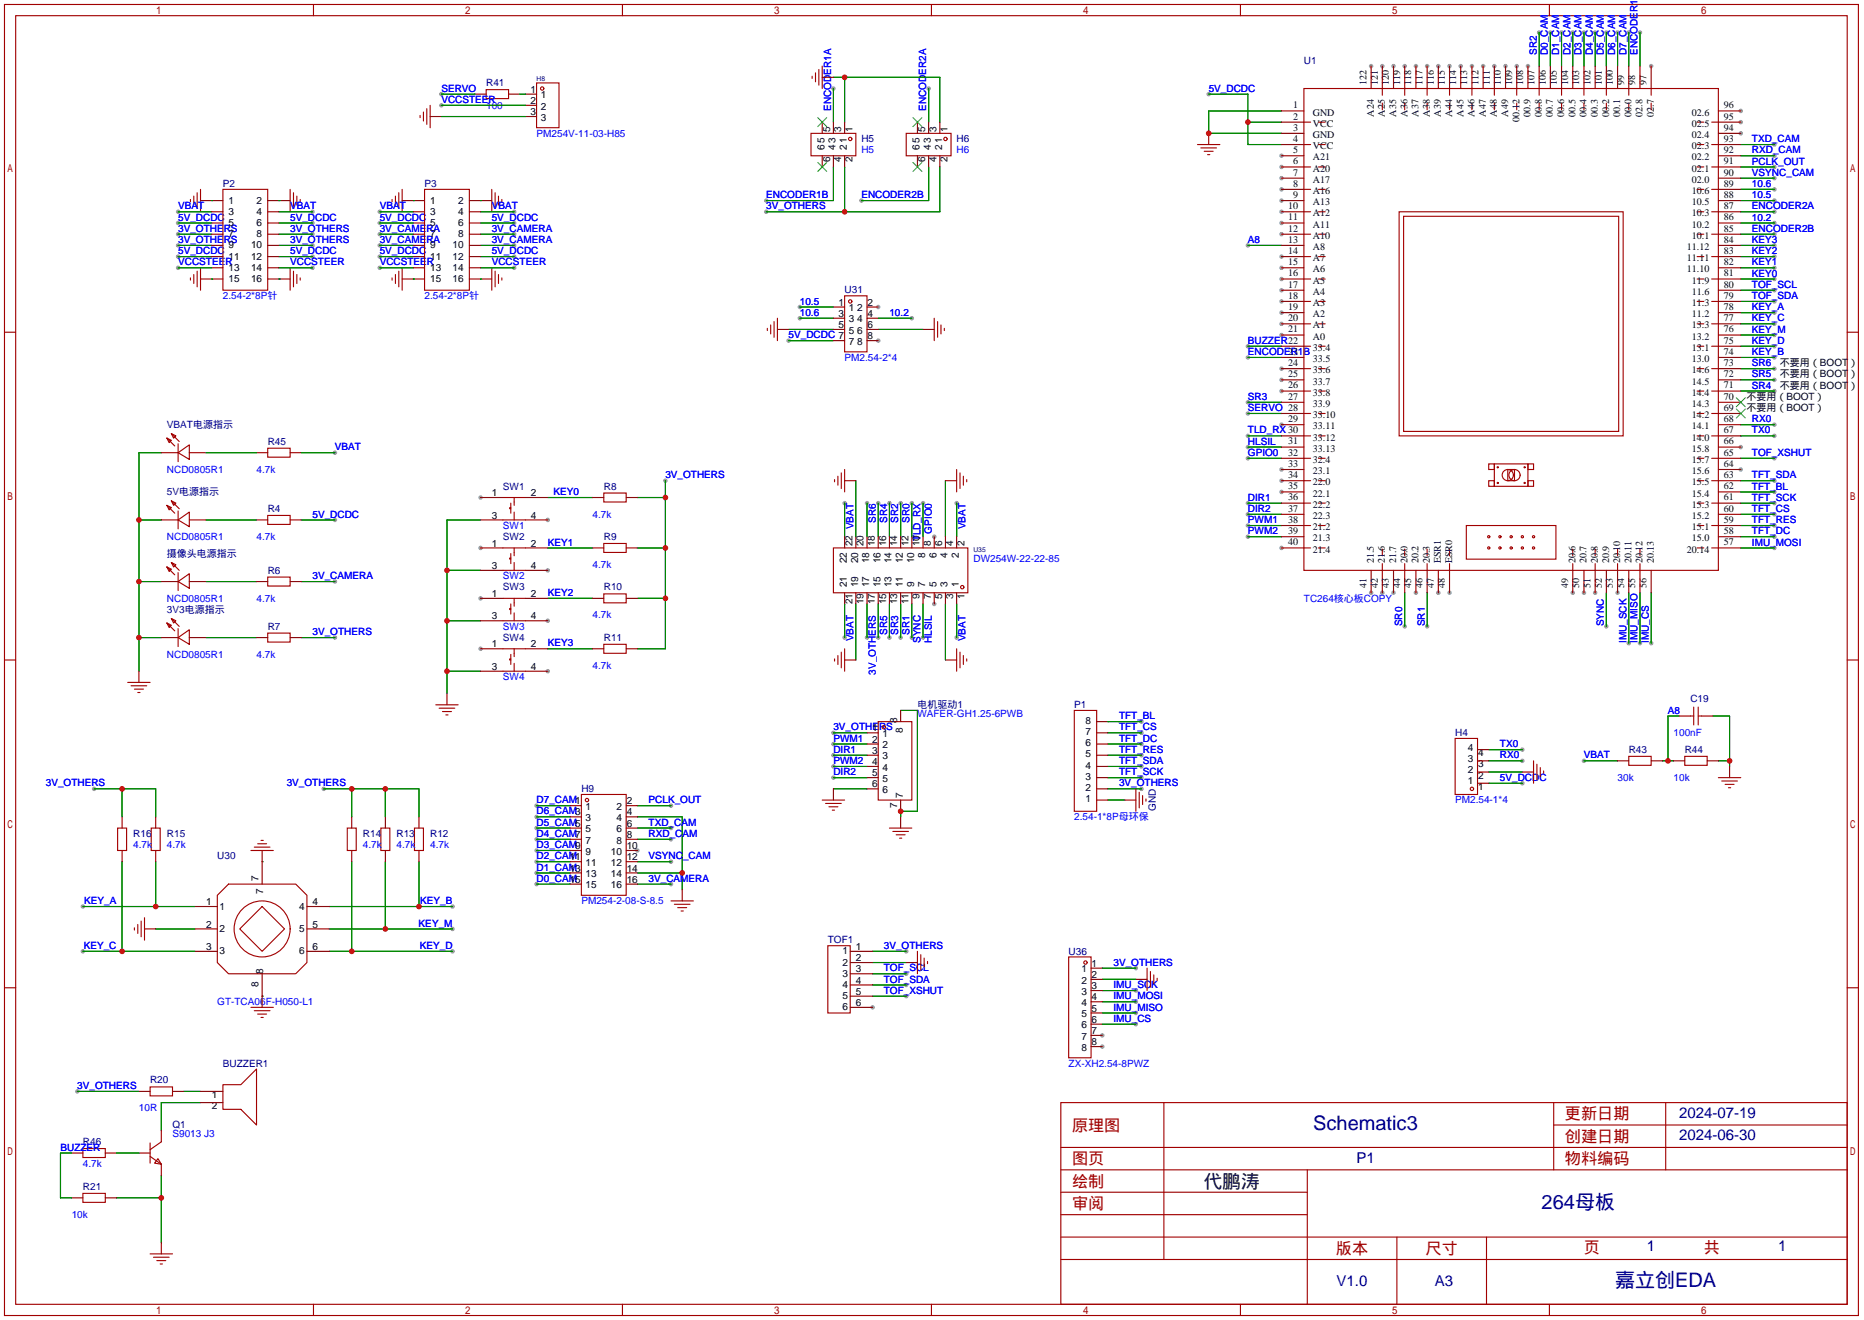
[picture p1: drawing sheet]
<svg xmlns="http://www.w3.org/2000/svg" width="423mm" height="299mm" viewBox="0 0 423 299" stroke-linecap="round" stroke-linejoin="round" font-family="sans-serif">
<defs><g id="words">
<g font-size="4.5" fill="#000080">
<text x="297.8" y="256.2">Schematic3</text>
<text x="349.6" y="274">264母板</text>
<text x="366.2" y="291.8">嘉立创EDA</text>
</g>
<text font-size="4.2" x="273" y="269.3">代鹏涛</text>
<g font-size="3.7" fill="#a00000">
<text x="243.1" y="256.3">原理图</text>
<text x="354.8" y="253.7">更新日期</text>
<text x="243.1" y="263.9">图页</text>
<text x="354.8" y="258.8">创建日期</text>
<text x="354.8" y="263.9">物料编码</text>
<text x="243.1" y="269">绘制</text>
<text x="243.1" y="274">审阅</text>
<text x="302.9" y="284.2">版本</text>
<text x="323.2" y="284.2">尺寸</text>
<text x="359.2" y="283.9">页</text>
<text x="386.3" y="283.9">共</text>
</g>
<g font-size="3.4" fill="#000080">
<text x="380.7" y="253.4">2024-07-19</text>
<text x="307.5" y="263.5">P1</text>
<text x="380.7" y="258.4">2024-06-30</text>
<text x="373.5" y="283.6">1</text>
<text x="403.2" y="283.6">1</text>
<text x="303.1" y="291.5">V1.0</text>
<text x="325.3" y="291.5">A3</text>
</g>
<g font-size="2.3" fill="#000080">
<text x="295.7" y="14.4">U1</text>
<text x="110.2" y="19.5">R41</text>
<text x="195.3" y="32.2">H5</text>
<text x="216.9" y="32.2">H6</text>
<text x="50.5" y="42.4">P2</text>
<text x="96.3" y="42.4">P3</text>
<text x="191.5" y="66.5">U31</text>
<text x="37.8" y="97">VBAT电源指示</text>
<text x="60.7" y="100.8">R45</text>
<text x="37.8" y="112.2">5V电源指示</text>
<text x="114" y="111">SW1</text>
<text x="136.9" y="111">R8</text>
<text x="60.7" y="116">R4</text>
<text x="114" y="122.4">SW2</text>
<text x="136.9" y="122.4">R9</text>
<text x="37.8" y="126.2">摄像头电源指示</text>
<text x="60.7" y="130">R6</text>
<text x="114" y="133.8">SW3</text>
<text x="136.9" y="133.8">R10</text>
<text x="37.8" y="138.9">3V3电源指示</text>
<text x="60.7" y="142.7">R7</text>
<text x="114" y="145.3">SW4</text>
<text x="136.9" y="145.3">R11</text>
<text x="208" y="160.5">电机驱动1</text>
<text x="243.6" y="160.5">P1</text>
<text x="383.3" y="159.2">C19</text>
<text x="329.9" y="166.8">H4</text>
<text x="369.3" y="170.7">R43</text>
<text x="382" y="170.7">R44</text>
<text x="131.8" y="179.5">H9</text>
<text x="262.1" y="183.9" transform="rotate(-90 262.1 183.9)">GND</text>
<text x="30.2" y="189.7">R16</text>
<text x="37.8" y="189.7">R15</text>
<text x="82.3" y="189.7">R14</text>
<text x="89.9" y="189.7">R13</text>
<text x="97.5" y="189.7">R12</text>
<text x="49.3" y="194.8">U30</text>
<text x="187.7" y="213.8">TOF1</text>
<text x="242.3" y="216.4">U36</text>
<text x="34" y="245.6">R20</text>
<text x="50.5" y="241.8">BUZZER1</text>
<text x="39.1" y="255.7">Q1</text>
<text x="18.8" y="259.6">R46</text>
<text x="18.8" y="269.7">R21</text>
</g>
<g font-size="2.3" fill="#00f">
<text x="348.5" y="12.4" transform="rotate(-90 348.5 12.4)">SR2</text>
<text x="351" y="12.4" transform="rotate(-90 351 12.4)">D0_CAM</text>
<text x="353.5" y="12.4" transform="rotate(-90 353.5 12.4)">D1_CAM</text>
<text x="356.1" y="12.4" transform="rotate(-90 356.1 12.4)">D2_CAM</text>
<text x="358.6" y="12.4" transform="rotate(-90 358.6 12.4)">D3_CAM</text>
<text x="361.2" y="12.4" transform="rotate(-90 361.2 12.4)">D4_CAM</text>
<text x="363.7" y="12.4" transform="rotate(-90 363.7 12.4)">D5_CAM</text>
<text x="366.2" y="12.4" transform="rotate(-90 366.2 12.4)">D6_CAM</text>
<text x="368.8" y="12.4" transform="rotate(-90 368.8 12.4)">D7_CAM</text>
<text x="371.3" y="12.4" transform="rotate(-90 371.3 12.4)">ENCODER1A</text>
<text x="100.1" y="20.8">SERVO</text>
<text x="100.1" y="23.3">VCCSTEER</text>
<text x="274.1" y="20.8">5V_DCDC</text>
<text x="110.2" y="24.6">100</text>
<text x="188.4" y="25.1" transform="rotate(-90 188.4 25.1)">ENCODER1A</text>
<text x="210" y="25.1" transform="rotate(-90 210 25.1)">ENCODER2A</text>
<text x="121.7" y="31">PM254V-11-03-H85</text>
<text x="195.3" y="34.8">H5</text>
<text x="216.9" y="34.8">H6</text>
<text x="397.3" y="34.8">RXD_CAM</text>
<text x="397.3" y="32.2">TXD_CAM</text>
<text x="397.3" y="37.3">PCLK_OUT</text>
<text x="397.3" y="39.8">VSYNC_CAM</text>
<text x="40.4" y="47.5">VBAT</text>
<text x="65.8" y="47.5">VBAT</text>
<text x="86.1" y="47.5">VBAT</text>
<text x="111.5" y="47.5">VBAT</text>
<text x="173.7" y="47.5">3V_OTHERS</text>
<text x="173.7" y="44.9">ENCODER1B</text>
<text x="195.3" y="44.9">ENCODER2B</text>
<text x="397.3" y="47.5">ENCODER2A</text>
<text x="397.3" y="44.9">10.5</text>
<text x="397.3" y="42.4">10.6</text>
<text x="40.4" y="52.5">3V_OTHERS</text>
<text x="40.4" y="50">5V_DCDC</text>
<text x="65.8" y="52.5">3V_OTHERS</text>
<text x="65.8" y="50">5V_DCDC</text>
<text x="86.1" y="52.5">3V_CAMERA</text>
<text x="86.1" y="50">5V_DCDC</text>
<text x="111.5" y="52.5">3V_CAMERA</text>
<text x="111.5" y="50">5V_DCDC</text>
<text x="397.3" y="52.5">ENCODER2B</text>
<text x="397.3" y="50">10.2</text>
<text x="40.4" y="55.1">3V_OTHERS</text>
<text x="40.4" y="57.6">5V_DCDC</text>
<text x="65.8" y="55.1">3V_OTHERS</text>
<text x="65.8" y="57.6">5V_DCDC</text>
<text x="86.1" y="55.1">3V_CAMERA</text>
<text x="86.1" y="57.6">5V_DCDC</text>
<text x="111.5" y="55.1">3V_CAMERA</text>
<text x="111.5" y="57.6">5V_DCDC</text>
<text x="283" y="55.1">A8</text>
<text x="397.3" y="57.6">KEY2</text>
<text x="397.3" y="55.1">KEY3</text>
<text x="40.4" y="60.2">VCCSTEER</text>
<text x="65.8" y="60.2">VCCSTEER</text>
<text x="86.1" y="60.2">VCCSTEER</text>
<text x="111.5" y="60.2">VCCSTEER</text>
<text x="397.3" y="62.7">KEY0</text>
<text x="397.3" y="60.2">KEY1</text>
<text x="397.3" y="65.2">TOF_SCL</text>
<text x="50.5" y="67.8">2.54-2*8P针</text>
<text x="96.3" y="67.8">2.54-2*8P针</text>
<text x="181.4" y="69.1">10.5</text>
<text x="181.4" y="71.6">10.6</text>
<text x="201.7" y="71.6">10.2</text>
<text x="397.3" y="70.3">KEY_A</text>
<text x="397.3" y="67.8">TOF_SDA</text>
<text x="178.8" y="76.7">5V_DCDC 7</text>
<text x="283" y="77.9">BUZZER22</text>
<text x="397.3" y="72.9">KEY_C</text>
<text x="397.3" y="75.4">KEY_M</text>
<text x="397.3" y="77.9">KEY_D</text>
<text x="191.5" y="81.8">PM2.54-2*4</text>
<text x="283" y="80.5">ENCODER1B</text>
<text x="397.3" y="80.5">KEY_B</text>
<text x="397.3" y="83">SR6</text>
<text x="397.3" y="88.1">SR4</text>
<text x="397.3" y="85.6">SR5</text>
<text x="283" y="93.2">SERVO 28</text>
<text x="283" y="90.6">SR3</text>
<text x="397.3" y="95.7">RX0</text>
<text x="283" y="98.3">TLD_RX 30</text>
<text x="283" y="100.8">HLSIL</text>
<text x="397.3" y="98.3">TX0</text>
<text x="37.8" y="107.2">NCD0805R1</text>
<text x="58.2" y="107.2">4.7k</text>
<text x="75.9" y="102.1">VBAT</text>
<text x="283" y="103.3">GPIO0</text>
<text x="397.3" y="103.3">TOF_XSHUT</text>
<text x="125.5" y="112.2">KEY0</text>
<text x="150.9" y="108.4">3V_OTHERS</text>
<text x="283" y="113.5">DIR1</text>
<text x="397.3" y="108.4">TFT_SDA</text>
<text x="397.3" y="113.5">TFT_SCK</text>
<text x="397.3" y="111">TFT_BL</text>
<text x="70.9" y="117.3">5V_DCDC</text>
<text x="114" y="119.9">SW1</text>
<text x="134.4" y="117.3">4.7k</text>
<text x="198.6" y="118.5" transform="rotate(-90 198.6 118.5)">SR6</text>
<text x="201.1" y="118.5" transform="rotate(-90 201.1 118.5)">SR4</text>
<text x="203.7" y="118.5" transform="rotate(-90 203.7 118.5)">SR2</text>
<text x="206.2" y="118.5" transform="rotate(-90 206.2 118.5)">SR0</text>
<text x="218.9" y="120" transform="rotate(-90 218.9 120)">VBAT</text>
<text x="283" y="118.6">PWM1</text>
<text x="283" y="116">DIR2</text>
<text x="397.3" y="116">TFT_CS</text>
<text x="397.3" y="118.6">TFT_RES</text>
<text x="37.8" y="122.4">NCD0805R1</text>
<text x="58.2" y="122.4">4.7k</text>
<text x="124.2" y="123.7">KEY1</text>
<text x="208.8" y="122.7" transform="rotate(-90 208.8 122.7)">TLD_RX</text>
<text x="283" y="121.1">PWM2</text>
<text x="397.3" y="121.1">TFT_DC</text>
<text x="397.3" y="123.7">IMU_MOSI</text>
<text x="70.9" y="131.3">3V_CAMERA</text>
<text x="114" y="131.3">SW2</text>
<text x="134.4" y="128.7">4.7k</text>
<text x="220.7" y="127.5">DW254W-22-22-85</text>
<text x="37.8" y="136.4">NCD0805R1</text>
<text x="58.2" y="136.4">4.7k</text>
<text x="124.2" y="135.1">KEY2</text>
<text x="295.7" y="136.4">TC264核心板COPY</text>
<text x="70.9" y="144">3V_OTHERS</text>
<text x="114" y="142.7">SW3</text>
<text x="134.4" y="140.2">4.7k</text>
<text x="201.1" y="143.9" transform="rotate(-90 201.1 143.9)">SR5</text>
<text x="203.7" y="143.9" transform="rotate(-90 203.7 143.9)">SR3</text>
<text x="206.2" y="143.9" transform="rotate(-90 206.2 143.9)">SR1</text>
<text x="318" y="142" transform="rotate(-90 318 142)">SR0</text>
<text x="323.1" y="142" transform="rotate(-90 323.1 142)">SR1</text>
<text x="363.7" y="142" transform="rotate(-90 363.7 142)">SYNC</text>
<text x="37.8" y="149.1">NCD0805R1</text>
<text x="58.2" y="149.1">4.7k</text>
<text x="124.2" y="146.5">KEY3</text>
<text x="193.5" y="145.4" transform="rotate(-90 193.5 145.4)">VBAT</text>
<text x="208.8" y="145.7" transform="rotate(-90 208.8 145.7)">SYNC</text>
<text x="211.3" y="145.8" transform="rotate(-90 211.3 145.8)">HLSIL</text>
<text x="218.9" y="145.4" transform="rotate(-90 218.9 145.4)">VBAT</text>
<text x="368.8" y="145.8" transform="rotate(-90 368.8 145.8)">IMU_SCK</text>
<text x="371.3" y="145.8" transform="rotate(-90 371.3 145.8)">IMU_MISO 55</text>
<text x="373.9" y="145.8" transform="rotate(-90 373.9 145.8)">IMU_CS</text>
<text x="114" y="154.1">SW4</text>
<text x="134.4" y="151.6">4.7k</text>
<text x="198.6" y="152.9" transform="rotate(-90 198.6 152.9)">3V_OTHERS</text>
<text x="378.2" y="161.8">A8</text>
<text x="189" y="165.6">3V_OTHERS</text>
<text x="208" y="162.5">WAFER-GH1.25-6PWB</text>
<text x="253.7" y="165.6">TFT_CS</text>
<text x="253.7" y="163">TFT_BL</text>
<text x="379.5" y="166.8">100nF</text>
<text x="189" y="168.1">PWM1</text>
<text x="189" y="173.2">PWM2</text>
<text x="189" y="170.7">DIR1</text>
<text x="253.7" y="173.2">TFT_SDA</text>
<text x="253.7" y="170.7">TFT_RES</text>
<text x="253.7" y="168.1">TFT_DC</text>
<text x="340.1" y="171.9">RX0</text>
<text x="340.1" y="169.4">TX0</text>
<text x="359.2" y="171.9">VBAT</text>
<text x="10.4" y="178.3">3V_OTHERS</text>
<text x="65" y="178.3">3V_OTHERS</text>
<text x="189" y="175.7">DIR2</text>
<text x="253.7" y="178.3">3V_OTHERS</text>
<text x="253.7" y="175.7">TFT_SCK</text>
<text x="340.1" y="177">5V_DCDC</text>
<text x="366.8" y="177">30k</text>
<text x="379.5" y="177">10k</text>
<text x="121.7" y="182.1">D7_CAM1</text>
<text x="121.7" y="184.6">D6_CAM3</text>
<text x="147.1" y="182.1">PCLK_OUT</text>
<text x="243.6" y="185.9">2.54-1*8P母环保</text>
<text x="329.9" y="182.1">PM2.54-1*4</text>
<text x="121.7" y="187.2">D5_CAM5</text>
<text x="121.7" y="189.7">D4_CAM7</text>
<text x="147.1" y="187.2">TXD_CAM</text>
<text x="147.1" y="189.7">RXD_CAM</text>
<text x="30.2" y="192.2">4.7k</text>
<text x="37.8" y="192.2">4.7k</text>
<text x="82.3" y="192.2">4.7k</text>
<text x="89.9" y="192.2">4.7k</text>
<text x="97.5" y="192.2">4.7k</text>
<text x="121.7" y="192.2">D3_CAM9</text>
<text x="121.7" y="194.8">D2_CAM</text>
<text x="121.7" y="197.3">D1_CAM</text>
<text x="147.1" y="194.8">VSYNC_CAM</text>
<text x="121.7" y="199.9">D0_CAM</text>
<text x="147.1" y="199.9">3V_CAMERA</text>
<text x="19.1" y="204.9">KEY_A</text>
<text x="95.3" y="204.9">KEY_B</text>
<text x="131.8" y="204.9">PM254-2-08-S-8.5</text>
<text x="19" y="215.1">KEY_C</text>
<text x="94.9" y="210">KEY_M</text>
<text x="95.2" y="215.1">KEY_D</text>
<text x="200.4" y="215.1">3V_OTHERS</text>
<text x="200.4" y="220.2">TOF_SCL</text>
<text x="252.5" y="218.9">3V_OTHERS</text>
<text x="49.3" y="227.8">GT-TCA06F-H050-L1</text>
<text x="200.4" y="222.7">TOF_SDA</text>
<text x="200.4" y="225.3">TOF_XSHUT</text>
<text x="252.5" y="224">IMU_SCK</text>
<text x="252.5" y="226.5">IMU_MOSI</text>
<text x="252.5" y="229.1">IMU_MISO</text>
<text x="252.5" y="231.6">IMU_CS</text>
<text x="242.3" y="241.8">ZX-XH2.54-8PWZ</text>
<text x="17.5" y="246.9">3V_OTHERS</text>
<text x="31.5" y="251.9">10R</text>
<text x="39.1" y="257.8">S9013 J3</text>
<text x="13.7" y="260.8">BUZZER</text>
<text x="18.8" y="264.6">4.7k</text>
<text x="16.3" y="276.1">10k</text>
</g>
<g font-size="2.3">
<text x="120.3" y="21">1</text>
<text x="120.3" y="23.6">2</text>
<text x="122.6" y="22.3">1</text>
<text x="309.8" y="19.3" transform="rotate(-90 309.8 19.3)">122</text>
<text x="312.4" y="19.3" transform="rotate(-90 312.4 19.3)">121</text>
<text x="314.9" y="19.3" transform="rotate(-90 314.9 19.3)">120</text>
<text x="317.5" y="19.3" transform="rotate(-90 317.5 19.3)">119</text>
<text x="320" y="19.3" transform="rotate(-90 320 19.3)">118</text>
<text x="322.5" y="19.3" transform="rotate(-90 322.5 19.3)">117</text>
<text x="325.1" y="19.3" transform="rotate(-90 325.1 19.3)">116</text>
<text x="327.6" y="19.3" transform="rotate(-90 327.6 19.3)">115</text>
<text x="330.2" y="19.3" transform="rotate(-90 330.2 19.3)">114</text>
<text x="332.7" y="19.3" transform="rotate(-90 332.7 19.3)">113</text>
<text x="335.2" y="19.3" transform="rotate(-90 335.2 19.3)">112</text>
<text x="337.8" y="19.3" transform="rotate(-90 337.8 19.3)">111</text>
<text x="340.3" y="19.3" transform="rotate(-90 340.3 19.3)">110</text>
<text x="342.9" y="19.3" transform="rotate(-90 342.9 19.3)">109</text>
<text x="345.4" y="19.3" transform="rotate(-90 345.4 19.3)">108</text>
<text x="347.9" y="19.3" transform="rotate(-90 347.9 19.3)">107</text>
<text x="350.5" y="19.3" transform="rotate(-90 350.5 19.3)">106</text>
<text x="353" y="19.3" transform="rotate(-90 353 19.3)">105</text>
<text x="355.6" y="19.3" transform="rotate(-90 355.6 19.3)">104</text>
<text x="358.1" y="19.3" transform="rotate(-90 358.1 19.3)">103</text>
<text x="360.6" y="19.3" transform="rotate(-90 360.6 19.3)">102</text>
<text x="363.2" y="19.3" transform="rotate(-90 363.2 19.3)">101</text>
<text x="365.7" y="19.3" transform="rotate(-90 365.7 19.3)">100</text>
<text x="368.3" y="19.3" transform="rotate(-90 368.3 19.3)">99</text>
<text x="370.8" y="19.3" transform="rotate(-90 370.8 19.3)">98</text>
<text x="373.3" y="19.3" transform="rotate(-90 373.3 19.3)">97</text>
<text x="120.3" y="26.1">3</text>
<text x="122.6" y="24.8">2</text>
<text x="122.6" y="27.4">3</text>
<text x="188.2" y="29.8" transform="rotate(-90 188.2 29.8)">5</text>
<text x="190.7" y="29.8" transform="rotate(-90 190.7 29.8)">3</text>
<text x="193.3" y="29.8" transform="rotate(-90 193.3 29.8)">1</text>
<text x="209.8" y="29.8" transform="rotate(-90 209.8 29.8)">5</text>
<text x="212.3" y="29.8" transform="rotate(-90 212.3 29.8)">3</text>
<text x="214.9" y="29.8" transform="rotate(-90 214.9 29.8)">1</text>
<text x="293.3" y="24.5">1</text>
<text x="293.3" y="27.1">2</text>
<text x="293.3" y="29.6">3</text>
<text x="297.7" y="26.2">GND</text>
<text x="297.7" y="28.7">VCC</text>
<text x="311.5" y="26.5" transform="rotate(-90 311.5 26.5)">A24</text>
<text x="314" y="26.5" transform="rotate(-90 314 26.5)">A25</text>
<text x="316.6" y="26.5" transform="rotate(-90 316.6 26.5)">A35</text>
<text x="319.1" y="26.5" transform="rotate(-90 319.1 26.5)">A36</text>
<text x="321.7" y="26.5" transform="rotate(-90 321.7 26.5)">A37</text>
<text x="324.2" y="26.5" transform="rotate(-90 324.2 26.5)">A38</text>
<text x="326.7" y="26.5" transform="rotate(-90 326.7 26.5)">A39</text>
<text x="329.3" y="26.5" transform="rotate(-90 329.3 26.5)">A44</text>
<text x="331.8" y="26.5" transform="rotate(-90 331.8 26.5)">A45</text>
<text x="334.4" y="26.5" transform="rotate(-90 334.4 26.5)">A46</text>
<text x="336.9" y="26.5" transform="rotate(-90 336.9 26.5)">A47</text>
<text x="339.4" y="26.5" transform="rotate(-90 339.4 26.5)">A48</text>
<text x="342" y="26.5" transform="rotate(-90 342 26.5)">A49</text>
<text x="344.5" y="27.7" transform="rotate(-90 344.5 27.7)">00.12</text>
<text x="347.1" y="26.5" transform="rotate(-90 347.1 26.5)">00.9</text>
<text x="349.6" y="26.5" transform="rotate(-90 349.6 26.5)">00.8</text>
<text x="352.1" y="26.5" transform="rotate(-90 352.1 26.5)">00.7</text>
<text x="354.7" y="26.5" transform="rotate(-90 354.7 26.5)">00.6</text>
<text x="357.2" y="26.5" transform="rotate(-90 357.2 26.5)">00.5</text>
<text x="359.8" y="26.5" transform="rotate(-90 359.8 26.5)">00.4</text>
<text x="362.3" y="26.5" transform="rotate(-90 362.3 26.5)">00.3</text>
<text x="364.8" y="26.5" transform="rotate(-90 364.8 26.5)">00.2</text>
<text x="367.4" y="26.5" transform="rotate(-90 367.4 26.5)">00.1</text>
<text x="369.9" y="26.5" transform="rotate(-90 369.9 26.5)">00.0</text>
<text x="372.5" y="26.5" transform="rotate(-90 372.5 26.5)">02.8</text>
<text x="375" y="26.5" transform="rotate(-90 375 26.5)">02.7</text>
<text x="383.6" y="26.2">02.6</text>
<text x="383.6" y="28.7">02.5</text>
<text x="390.9" y="29.6">94</text>
<text x="390.9" y="24.5">96</text>
<text x="390.9" y="27.1">95</text>
<text x="186.9" y="34.1" transform="rotate(-90 186.9 34.1)">6</text>
<text x="186.9" y="32.4" transform="rotate(-90 186.9 32.4)">5</text>
<text x="189.5" y="34.1" transform="rotate(-90 189.5 34.1)">4</text>
<text x="189.5" y="32.4" transform="rotate(-90 189.5 32.4)">3</text>
<text x="192" y="34.1" transform="rotate(-90 192 34.1)">2</text>
<text x="192" y="32.4" transform="rotate(-90 192 32.4)">1</text>
<text x="208.5" y="34.1" transform="rotate(-90 208.5 34.1)">6</text>
<text x="208.5" y="32.4" transform="rotate(-90 208.5 32.4)">5</text>
<text x="211.1" y="34.1" transform="rotate(-90 211.1 34.1)">4</text>
<text x="211.1" y="32.4" transform="rotate(-90 211.1 32.4)">3</text>
<text x="213.6" y="34.1" transform="rotate(-90 213.6 34.1)">2</text>
<text x="213.6" y="32.4" transform="rotate(-90 213.6 32.4)">1</text>
<text x="293.3" y="32.2">4</text>
<text x="293.3" y="34.7">5</text>
<text x="297.7" y="31.3">GND</text>
<text x="297.7" y="33.8">VCC</text>
<text x="383.6" y="31.3">02.4</text>
<text x="383.6" y="33.8">02.3</text>
<text x="390.9" y="34.7">92</text>
<text x="390.9" y="32.2">93</text>
<text x="188.2" y="36.7" transform="rotate(-90 188.2 36.7)">6</text>
<text x="190.7" y="36.7" transform="rotate(-90 190.7 36.7)">4</text>
<text x="193.3" y="36.7" transform="rotate(-90 193.3 36.7)">2</text>
<text x="209.8" y="36.7" transform="rotate(-90 209.8 36.7)">6</text>
<text x="212.3" y="36.7" transform="rotate(-90 212.3 36.7)">4</text>
<text x="214.9" y="36.7" transform="rotate(-90 214.9 36.7)">2</text>
<text x="293.3" y="37.2">6</text>
<text x="293.3" y="39.8">7</text>
<text x="297.7" y="36.4">A21</text>
<text x="297.7" y="38.9">A20</text>
<text x="297.7" y="41.4">A17</text>
<text x="383.6" y="41.4">02.0</text>
<text x="383.6" y="36.4">02.2</text>
<text x="383.6" y="38.9">02.1</text>
<text x="390.9" y="39.8">90</text>
<text x="390.9" y="37.2">91</text>
<text x="51.8" y="46.2">1</text>
<text x="58.2" y="46.2">2</text>
<text x="97.5" y="46.2">1</text>
<text x="103.9" y="46.2">2</text>
<text x="292.1" y="47.4">10</text>
<text x="293.3" y="42.3">8</text>
<text x="293.3" y="44.9">9</text>
<text x="297.7" y="44">A16</text>
<text x="297.7" y="46.5">A13</text>
<text x="383.6" y="46.5">10.5</text>
<text x="383.6" y="44">10.6</text>
<text x="390.9" y="44.9">88</text>
<text x="390.9" y="47.4">87</text>
<text x="390.9" y="42.3">89</text>
<text x="51.8" y="48.7">3</text>
<text x="51.8" y="51.2">5</text>
<text x="51.8" y="53.8">7</text>
<text x="58.2" y="48.7">4</text>
<text x="58.2" y="51.2">6</text>
<text x="58.2" y="53.8">8</text>
<text x="97.5" y="48.7">3</text>
<text x="97.5" y="51.2">5</text>
<text x="97.5" y="53.8">7</text>
<text x="103.9" y="48.7">4</text>
<text x="103.9" y="51.2">6</text>
<text x="103.9" y="53.8">8</text>
<text x="292.1" y="49.9">11</text>
<text x="292.1" y="52.5">12</text>
<text x="297.7" y="49.1">A12</text>
<text x="297.7" y="51.6">A11</text>
<text x="383.6" y="51.6">10.2</text>
<text x="383.6" y="49.1">10.3</text>
<text x="390.9" y="49.9">86</text>
<text x="390.9" y="52.5">85</text>
<text x="51.8" y="56.3">9</text>
<text x="51.8" y="58.9">11</text>
<text x="56.9" y="56.3">10</text>
<text x="56.9" y="58.9">12</text>
<text x="97.5" y="56.3">9</text>
<text x="97.5" y="58.9">11</text>
<text x="102.6" y="56.3">10</text>
<text x="102.6" y="58.9">12</text>
<text x="292.1" y="55">13</text>
<text x="292.1" y="57.6">14</text>
<text x="297.7" y="54.1">A10</text>
<text x="297.7" y="56.7">A8</text>
<text x="297.7" y="59.2">A7</text>
<text x="382.5" y="56.7">11.12</text>
<text x="382.5" y="59.2">11.11</text>
<text x="383.6" y="54.1">10.1</text>
<text x="390.9" y="55">84</text>
<text x="390.9" y="57.6">83</text>
<text x="51.8" y="61.4">13</text>
<text x="51.8" y="63.9">15</text>
<text x="56.9" y="61.4">14</text>
<text x="56.9" y="63.9">16</text>
<text x="97.5" y="61.4">13</text>
<text x="97.5" y="63.9">15</text>
<text x="102.6" y="61.4">14</text>
<text x="102.6" y="63.9">16</text>
<text x="292.1" y="60.1">15</text>
<text x="292.1" y="62.6">16</text>
<text x="292.1" y="65.2">17</text>
<text x="297.7" y="61.8">A6</text>
<text x="297.7" y="64.3">A5</text>
<text x="382.5" y="61.8">11.10</text>
<text x="383.6" y="64.3">11.9</text>
<text x="390.9" y="65.2">80</text>
<text x="390.9" y="60.1">82</text>
<text x="390.9" y="62.6">81</text>
<text x="190.1" y="69.3">1</text>
<text x="190.1" y="71.8">3</text>
<text x="192.5" y="70.6">1</text>
<text x="194.4" y="70.6">2</text>
<text x="196.7" y="71.8">4</text>
<text x="196.7" y="69.3">2</text>
<text x="292.1" y="67.7">18</text>
<text x="292.1" y="70.3">19</text>
<text x="297.7" y="66.8">A4</text>
<text x="297.7" y="69.4">A3</text>
<text x="297.7" y="71.9">A2</text>
<text x="383.6" y="66.8">11.6</text>
<text x="383.6" y="71.9">11.2</text>
<text x="383.6" y="69.4">11.3</text>
<text x="390.9" y="70.3">78</text>
<text x="390.9" y="67.7">79</text>
<text x="190.1" y="74.4">5</text>
<text x="192.5" y="73.1">3</text>
<text x="192.5" y="75.6">5</text>
<text x="194.4" y="75.6">6</text>
<text x="194.4" y="73.1">4</text>
<text x="196.7" y="76.9">8</text>
<text x="196.7" y="74.4">6</text>
<text x="292.1" y="72.8">20</text>
<text x="292.1" y="75.3">21</text>
<text x="297.7" y="74.5">A1</text>
<text x="297.7" y="77">A0</text>
<text x="383.6" y="77">13.2</text>
<text x="383.6" y="74.5">13.3</text>
<text x="390.9" y="75.3">76</text>
<text x="390.9" y="77.9">75</text>
<text x="390.9" y="72.8">77</text>
<text x="192.5" y="78.2">7</text>
<text x="194.4" y="78.2">8</text>
<text x="292.1" y="80.4">23</text>
<text x="292.1" y="83">24</text>
<text x="297.7" y="79.5">33.4</text>
<text x="297.7" y="82.1">33.5</text>
<text x="383.6" y="82.1">13.0</text>
<text x="383.6" y="79.5">13.1</text>
<text x="390.9" y="80.4">74</text>
<text x="390.9" y="83">73</text>
<text x="403.6" y="83">不要用（BOOT</text>
<text x="419.1" y="83">）</text>
<text x="292.1" y="85.5">25</text>
<text x="292.1" y="88">26</text>
<text x="297.7" y="84.6">33.6</text>
<text x="297.7" y="87.2">33.7</text>
<text x="297.7" y="89.7">33.8</text>
<text x="383.6" y="87.2">14.5</text>
<text x="383.6" y="89.7">14.4</text>
<text x="383.6" y="84.6">14.6</text>
<text x="390.9" y="85.5">72</text>
<text x="390.9" y="88">71</text>
<text x="403.6" y="85.6">不要用（BOOT</text>
<text x="403.6" y="88.1">不要用（BOOT</text>
<text x="419.1" y="85.6">）</text>
<text x="419.1" y="88.1">）</text>
<text x="292.1" y="90.6">27</text>
<text x="292.1" y="95.7">29</text>
<text x="297.7" y="92.2">33.9</text>
<text x="297.7" y="94.8">33.10</text>
<text x="383.6" y="92.2">14.3</text>
<text x="383.6" y="94.8">14.2</text>
<text x="390.9" y="95.7">68</text>
<text x="390.9" y="90.6">70</text>
<text x="390.9" y="93.1">69</text>
<text x="396" y="90.6">不要用（BOOT）</text>
<text x="396" y="93.2">不要用（BOOT）</text>
<text x="292.1" y="100.7">31</text>
<text x="297.7" y="97.3">33.11</text>
<text x="297.7" y="99.9">33.12</text>
<text x="383.6" y="97.3">14.1</text>
<text x="383.6" y="99.9">14.0</text>
<text x="390.9" y="100.7">66</text>
<text x="390.9" y="98.2">67</text>
<text x="292.1" y="103.3">32</text>
<text x="292.1" y="105.8">33</text>
<text x="297.7" y="102.4">33.13</text>
<text x="297.7" y="104.9">32.4</text>
<text x="297.7" y="107.5">23.1</text>
<text x="383.6" y="107.5">15.6</text>
<text x="383.6" y="102.4">15.8</text>
<text x="383.6" y="104.9">15.7</text>
<text x="390.9" y="105.8">64</text>
<text x="390.9" y="103.3">65</text>
<text x="111.5" y="112.5">1</text>
<text x="120.4" y="112.5">2</text>
<text x="292.1" y="108.4">34</text>
<text x="292.1" y="110.9">35</text>
<text x="292.1" y="113.4">36</text>
<text x="297.7" y="110">22.0</text>
<text x="297.7" y="112.6">22.1</text>
<text x="383.6" y="112.6">15.4</text>
<text x="383.6" y="110">15.5</text>
<text x="390.9" y="110.9">62</text>
<text x="390.9" y="113.4">61</text>
<text x="390.9" y="108.4">63</text>
<text x="111.5" y="117.5">3</text>
<text x="120.4" y="117.5">4</text>
<text x="292.1" y="116">37</text>
<text x="292.1" y="118.5">38</text>
<text x="297.7" y="115.1">22.2</text>
<text x="297.7" y="117.6">22.3</text>
<text x="383.6" y="117.6">15.2</text>
<text x="383.6" y="115.1">15.3</text>
<text x="390.9" y="116">60</text>
<text x="390.9" y="118.5">59</text>
<text x="111.5" y="123.9">1</text>
<text x="120.4" y="123.9">2</text>
<text x="193.3" y="123.8" transform="rotate(-90 193.3 123.8)">22 VBAT</text>
<text x="195.8" y="123.8" transform="rotate(-90 195.8 123.8)">20</text>
<text x="198.4" y="123.8" transform="rotate(-90 198.4 123.8)">18</text>
<text x="200.9" y="123.8" transform="rotate(-90 200.9 123.8)">16</text>
<text x="203.4" y="123.8" transform="rotate(-90 203.4 123.8)">14</text>
<text x="206" y="123.8" transform="rotate(-90 206 123.8)">12</text>
<text x="208.5" y="123.8" transform="rotate(-90 208.5 123.8)">10</text>
<text x="211.1" y="123.8" transform="rotate(-90 211.1 123.8)">8 GPIO0</text>
<text x="213.6" y="123.8" transform="rotate(-90 213.6 123.8)">6</text>
<text x="216.1" y="123.8" transform="rotate(-90 216.1 123.8)">4</text>
<text x="218.7" y="123.8" transform="rotate(-90 218.7 123.8)">2</text>
<text x="292.1" y="121.1">39</text>
<text x="292.1" y="123.6">40</text>
<text x="297.7" y="120.2">21.2</text>
<text x="297.7" y="122.7">21.3</text>
<text x="297.7" y="125.3">21.4</text>
<text x="382.5" y="125.3">20.14</text>
<text x="383.6" y="122.7">15.0</text>
<text x="383.6" y="120.2">15.1</text>
<text x="390.9" y="121.1">58</text>
<text x="390.9" y="123.6">57</text>
<text x="111.5" y="129">3</text>
<text x="120.4" y="129">4</text>
<text x="192" y="127.7" transform="rotate(-90 192 127.7)">22</text>
<text x="194.5" y="127.7" transform="rotate(-90 194.5 127.7)">20</text>
<text x="197.1" y="127.7" transform="rotate(-90 197.1 127.7)">18</text>
<text x="199.6" y="127.7" transform="rotate(-90 199.6 127.7)">16</text>
<text x="202.2" y="127.7" transform="rotate(-90 202.2 127.7)">14</text>
<text x="204.7" y="127.7" transform="rotate(-90 204.7 127.7)">12</text>
<text x="207.2" y="127.7" transform="rotate(-90 207.2 127.7)">10</text>
<text x="209.8" y="126.4" transform="rotate(-90 209.8 126.4)">8</text>
<text x="212.3" y="126.4" transform="rotate(-90 212.3 126.4)">6</text>
<text x="214.9" y="126.4" transform="rotate(-90 214.9 126.4)">4</text>
<text x="217.4" y="126.4" transform="rotate(-90 217.4 126.4)">2</text>
<text x="311.5" y="127.7" transform="rotate(-90 311.5 127.7)">21.5</text>
<text x="314" y="127.7" transform="rotate(-90 314 127.7)">21.6</text>
<text x="316.6" y="127.7" transform="rotate(-90 316.6 127.7)">21.7</text>
<text x="319.1" y="127.7" transform="rotate(-90 319.1 127.7)">20.0</text>
<text x="321.7" y="127.7" transform="rotate(-90 321.7 127.7)">20.2</text>
<text x="324.2" y="127.7" transform="rotate(-90 324.2 127.7)">20.3</text>
<text x="326.7" y="127.7" transform="rotate(-90 326.7 127.7)">ESR1</text>
<text x="329.3" y="127.7" transform="rotate(-90 329.3 127.7)">ESR0</text>
<text x="357.2" y="127.7" transform="rotate(-90 357.2 127.7)">20.6</text>
<text x="359.8" y="127.7" transform="rotate(-90 359.8 127.7)">20.7</text>
<text x="362.3" y="127.7" transform="rotate(-90 362.3 127.7)">20.8</text>
<text x="364.8" y="127.7" transform="rotate(-90 364.8 127.7)">20.9</text>
<text x="367.4" y="127.7" transform="rotate(-90 367.4 127.7)">20.10</text>
<text x="369.9" y="127.7" transform="rotate(-90 369.9 127.7)">20.11</text>
<text x="372.5" y="127.7" transform="rotate(-90 372.5 127.7)">20.12</text>
<text x="375" y="127.7" transform="rotate(-90 375 127.7)">20.13</text>
<text x="111.5" y="135.3">1</text>
<text x="120.4" y="135.3">2</text>
<text x="192" y="133.2" transform="rotate(-90 192 133.2)">21</text>
<text x="193.3" y="137" transform="rotate(-90 193.3 137)">21</text>
<text x="194.5" y="133.2" transform="rotate(-90 194.5 133.2)">19</text>
<text x="195.8" y="137" transform="rotate(-90 195.8 137)">19</text>
<text x="197.1" y="133.2" transform="rotate(-90 197.1 133.2)">17</text>
<text x="198.4" y="137" transform="rotate(-90 198.4 137)">17</text>
<text x="199.6" y="133.2" transform="rotate(-90 199.6 133.2)">15</text>
<text x="200.9" y="137" transform="rotate(-90 200.9 137)">15</text>
<text x="202.2" y="133.2" transform="rotate(-90 202.2 133.2)">13</text>
<text x="203.4" y="137" transform="rotate(-90 203.4 137)">13</text>
<text x="204.7" y="133.2" transform="rotate(-90 204.7 133.2)">11</text>
<text x="206" y="137" transform="rotate(-90 206 137)">11</text>
<text x="207.2" y="133.2" transform="rotate(-90 207.2 133.2)">9</text>
<text x="208.5" y="135.8" transform="rotate(-90 208.5 135.8)">9</text>
<text x="209.8" y="133.2" transform="rotate(-90 209.8 133.2)">7</text>
<text x="211.1" y="135.8" transform="rotate(-90 211.1 135.8)">7</text>
<text x="212.3" y="133.2" transform="rotate(-90 212.3 133.2)">5</text>
<text x="213.6" y="135.8" transform="rotate(-90 213.6 135.8)">5</text>
<text x="214.9" y="133.2" transform="rotate(-90 214.9 133.2)">3</text>
<text x="216.1" y="135.8" transform="rotate(-90 216.1 135.8)">3</text>
<text x="217.4" y="133.2" transform="rotate(-90 217.4 133.2)">1</text>
<text x="218.7" y="135.8" transform="rotate(-90 218.7 135.8)">1</text>
<text x="309.8" y="133.3" transform="rotate(-90 309.8 133.3)">41</text>
<text x="312.4" y="133.3" transform="rotate(-90 312.4 133.3)">42</text>
<text x="314.9" y="133.3" transform="rotate(-90 314.9 133.3)">43</text>
<text x="317.5" y="133.3" transform="rotate(-90 317.5 133.3)">44</text>
<text x="320" y="133.3" transform="rotate(-90 320 133.3)">45</text>
<text x="322.5" y="133.3" transform="rotate(-90 322.5 133.3)">46</text>
<text x="325.1" y="133.3" transform="rotate(-90 325.1 133.3)">47</text>
<text x="327.6" y="133.3" transform="rotate(-90 327.6 133.3)">48</text>
<text x="355.6" y="133.3" transform="rotate(-90 355.6 133.3)">49</text>
<text x="358.1" y="133.3" transform="rotate(-90 358.1 133.3)">50</text>
<text x="360.6" y="133.3" transform="rotate(-90 360.6 133.3)">51</text>
<text x="363.2" y="133.3" transform="rotate(-90 363.2 133.3)">52</text>
<text x="365.7" y="133.3" transform="rotate(-90 365.7 133.3)">53</text>
<text x="368.3" y="133.3" transform="rotate(-90 368.3 133.3)">54</text>
<text x="373.3" y="133.3" transform="rotate(-90 373.3 133.3)">56</text>
<text x="111.5" y="140.4">3</text>
<text x="120.4" y="140.4">4</text>
<text x="111.5" y="146.8">1</text>
<text x="120.4" y="146.8">2</text>
<text x="111.5" y="151.8">3</text>
<text x="120.4" y="151.8">4</text>
<text x="197.7" y="165.8">1</text>
<text x="200.1" y="167.1">1</text>
<text x="203.4" y="163.9" transform="rotate(-90 203.4 163.9)">8</text>
<text x="204.7" y="166.3" transform="rotate(-90 204.7 166.3)">8</text>
<text x="246.1" y="166.6">7</text>
<text x="246.1" y="164.1">8</text>
<text x="197.7" y="168.3">2</text>
<text x="197.7" y="170.9">3</text>
<text x="197.7" y="173.4">4</text>
<text x="200.1" y="169.6">2</text>
<text x="200.1" y="172.2">3</text>
<text x="246.1" y="171.7">5</text>
<text x="246.1" y="169.1">6</text>
<text x="332.8" y="172.7">3</text>
<text x="332.8" y="170.1">4</text>
<text x="335.2" y="174">3</text>
<text x="335.2" y="171.4">4</text>
<text x="197.7" y="176">5</text>
<text x="197.7" y="178.5">6</text>
<text x="200.1" y="174.7">4</text>
<text x="200.1" y="177.2">5</text>
<text x="200.1" y="179.8">6</text>
<text x="246.1" y="179.3">2</text>
<text x="246.1" y="176.8">3</text>
<text x="246.1" y="174.2">4</text>
<text x="332.8" y="177.8">1</text>
<text x="332.8" y="175.2">2</text>
<text x="335.2" y="179">1</text>
<text x="335.2" y="176.5">2</text>
<text x="132.8" y="183.6">1</text>
<text x="139.8" y="183.6">2</text>
<text x="142.1" y="182.3">2</text>
<text x="142.1" y="184.9">4</text>
<text x="203.4" y="183.2" transform="rotate(-90 203.4 183.2)">7</text>
<text x="204.7" y="180.9" transform="rotate(-90 204.7 180.9)">7</text>
<text x="246.1" y="181.8">1</text>
<text x="132.8" y="191.2">7</text>
<text x="132.8" y="188.7">5</text>
<text x="132.8" y="186.1">3</text>
<text x="139.8" y="186.1">4</text>
<text x="139.8" y="188.7">6</text>
<text x="139.8" y="191.2">8</text>
<text x="142.1" y="187.4">6</text>
<text x="142.1" y="189.9">8</text>
<text x="129.2" y="197.6">13</text>
<text x="129.2" y="195">11</text>
<text x="132.8" y="196.3">11</text>
<text x="132.8" y="193.7">9</text>
<text x="138.5" y="193.7">10</text>
<text x="138.5" y="196.3">12</text>
<text x="142.1" y="192.5">10</text>
<text x="142.1" y="195">12</text>
<text x="142.1" y="197.6">14</text>
<text x="58.6" y="199.6" transform="rotate(-90 58.6 199.6)">7</text>
<text x="59.7" y="202.7" transform="rotate(-90 59.7 202.7)">7</text>
<text x="129.2" y="200.1">15</text>
<text x="132.8" y="201.4">15</text>
<text x="132.8" y="198.8">13</text>
<text x="138.5" y="198.8">14</text>
<text x="138.5" y="201.4">16</text>
<text x="142.1" y="200.1">16</text>
<text x="46.7" y="205.2">1</text>
<text x="49.8" y="206.2">1</text>
<text x="67.8" y="206.2">4</text>
<text x="70.9" y="205.2">4</text>
<text x="46.7" y="210.3">2</text>
<text x="46.7" y="215.3">3</text>
<text x="49.8" y="211.3">2</text>
<text x="67.8" y="211.3">5</text>
<text x="70.9" y="210.3">5</text>
<text x="70.9" y="215.3">6</text>
<text x="194.1" y="215.3">1</text>
<text x="49.8" y="216.3">3</text>
<text x="59.7" y="220.7" transform="rotate(-90 59.7 220.7)">8</text>
<text x="67.8" y="216.3">6</text>
<text x="191" y="216.3">1</text>
<text x="191" y="218.9">2</text>
<text x="191" y="221.4">3</text>
<text x="194.1" y="217.9">2</text>
<text x="194.1" y="220.4">3</text>
<text x="245.2" y="220.4">1</text>
<text x="247.5" y="219.1">1</text>
<text x="247.5" y="221.7">2</text>
<text x="58.6" y="223.7" transform="rotate(-90 58.6 223.7)">8</text>
<text x="191" y="224">4</text>
<text x="191" y="226.5">5</text>
<text x="194.1" y="223">4</text>
<text x="194.1" y="225.5">5</text>
<text x="245.2" y="223">2</text>
<text x="245.2" y="225.5">3</text>
<text x="247.5" y="224.2">3</text>
<text x="247.5" y="226.8">4</text>
<text x="191" y="229">6</text>
<text x="194.1" y="228">6</text>
<text x="245.2" y="228">4</text>
<text x="245.2" y="230.6">5</text>
<text x="245.2" y="233.1">6</text>
<text x="247.5" y="229.3">5</text>
<text x="247.5" y="231.8">6</text>
<text x="245.2" y="235.7">7</text>
<text x="245.2" y="238.2">8</text>
<text x="247.5" y="234.4">7</text>
<text x="247.5" y="236.9">8</text>
<text x="48" y="248.9">1</text>
<text x="48" y="251.4">2</text>
</g>
<g font-size="1.5" fill="#000080">
<text x="121.7" y="18.4">H8</text>
<text x="220.7" y="125.1">U35</text>
</g>
</g></defs>
<g fill="#999">
<circle cx="290.6" cy="35.3" r=".51"/>
<circle cx="290.6" cy="37.8" r=".51"/>
<circle cx="290.6" cy="40.4" r=".51"/>
<circle cx="290.6" cy="42.9" r=".51"/>
<circle cx="290.6" cy="45.5" r=".51"/>
<circle cx="290.6" cy="48" r=".51"/>
<circle cx="290.6" cy="50.5" r=".51"/>
<circle cx="290.6" cy="53.1" r=".51"/>
<circle cx="290.6" cy="58.2" r=".51"/>
<circle cx="290.6" cy="60.7" r=".51"/>
<circle cx="290.6" cy="63.2" r=".51"/>
<circle cx="290.6" cy="65.8" r=".51"/>
<circle cx="290.6" cy="68.3" r=".51"/>
<circle cx="290.6" cy="70.9" r=".51"/>
<circle cx="290.6" cy="73.4" r=".51"/>
<circle cx="290.6" cy="75.9" r=".51"/>
<circle cx="290.6" cy="83.6" r=".51"/>
<circle cx="290.6" cy="86.1" r=".51"/>
<circle cx="290.6" cy="88.6" r=".51"/>
<circle cx="290.6" cy="96.3" r=".51"/>
<circle cx="290.6" cy="106.4" r=".51"/>
<circle cx="290.6" cy="109" r=".51"/>
<circle cx="290.6" cy="111.5" r=".51"/>
<circle cx="290.6" cy="124.2" r=".51"/>
<circle cx="310.9" cy="134.4" r=".51"/>
<circle cx="313.4" cy="134.4" r=".51"/>
<circle cx="316" cy="134.4" r=".51"/>
<circle cx="321.1" cy="134.4" r=".51"/>
<circle cx="326.1" cy="134.4" r=".51"/>
<circle cx="328.7" cy="134.4" r=".51"/>
<circle cx="359.2" cy="134.4" r=".51"/>
<circle cx="356.6" cy="134.4" r=".51"/>
<circle cx="361.7" cy="134.4" r=".51"/>
<circle cx="366.8" cy="134.4" r=".51"/>
<circle cx="394.7" cy="106.4" r=".51"/>
<circle cx="394.7" cy="101.3" r=".51"/>
<circle cx="394.7" cy="30.2" r=".51"/>
<circle cx="394.7" cy="25.1" r=".51"/>
<circle cx="394.7" cy="27.7" r=".51"/>
<circle cx="374.4" cy="15" r=".51"/>
<circle cx="346.5" cy="15" r=".51"/>
<circle cx="343.9" cy="15" r=".51"/>
<circle cx="341.4" cy="15" r=".51"/>
<circle cx="338.8" cy="15" r=".51"/>
<circle cx="336.3" cy="15" r=".51"/>
<circle cx="333.8" cy="15" r=".51"/>
<circle cx="331.2" cy="15" r=".51"/>
<circle cx="328.7" cy="15" r=".51"/>
<circle cx="326.1" cy="15" r=".51"/>
<circle cx="323.6" cy="15" r=".51"/>
<circle cx="321.1" cy="15" r=".51"/>
<circle cx="318.5" cy="15" r=".51"/>
<circle cx="316" cy="15" r=".51"/>
<circle cx="313.4" cy="15" r=".51"/>
<circle cx="310.9" cy="15" r=".51"/>
<circle cx="197.9" cy="228.3" r=".51"/>
<circle cx="199.1" cy="77.2" r=".51"/>
<circle cx="199.1" cy="69.6" r=".51"/>
<circle cx="124.2" cy="117.9" r=".51"/>
<circle cx="109" cy="112.8" r=".51"/>
<circle cx="124.2" cy="129.3" r=".51"/>
<circle cx="109" cy="124.2" r=".51"/>
<circle cx="124.2" cy="140.7" r=".51"/>
<circle cx="109" cy="135.6" r=".51"/>
<circle cx="124.2" cy="152.1" r=".51"/>
<circle cx="109" cy="147.1" r=".51"/>
<circle cx="144.5" cy="192.8" r=".51"/>
<circle cx="211.8" cy="136.9" r=".51"/>
<circle cx="211.8" cy="121.7" r=".51"/>
<circle cx="249.9" cy="234.7" r=".51"/>
<circle cx="249.9" cy="237.2" r=".51"/>
<circle cx="75.9" cy="144.5" r=".51"/>
<circle cx="75.9" cy="131.8" r=".51"/>
<circle cx="75.9" cy="117.9" r=".51"/>
<circle cx="274.1" cy="21.3" r=".51"/>
<circle cx="102.6" cy="205.5" r=".51"/>
<circle cx="102.6" cy="215.6" r=".51"/>
<circle cx="102.6" cy="210.6" r=".51"/>
<circle cx="18.8" cy="215.6" r=".51"/>
<circle cx="73.4" cy="178.8" r=".51"/>
<circle cx="21.3" cy="178.8" r=".51"/>
<circle cx="351.5" cy="7.4" r=".51"/>
<circle cx="354.1" cy="7.4" r=".51"/>
<circle cx="356.6" cy="7.4" r=".51"/>
<circle cx="359.2" cy="7.4" r=".51"/>
<circle cx="361.7" cy="7.4" r=".51"/>
<circle cx="364.2" cy="7.4" r=".51"/>
<circle cx="366.8" cy="7.4" r=".51"/>
<circle cx="369.3" cy="7.4" r=".51"/>
<circle cx="402.3" cy="35.3" r=".51"/>
<circle cx="402.3" cy="32.8" r=".51"/>
<circle cx="402.3" cy="37.8" r=".51"/>
<circle cx="402.3" cy="40.4" r=".51"/>
<circle cx="17.5" cy="247.4" r=".51"/>
<circle cx="283" cy="78.5" r=".51"/>
<circle cx="371.9" cy="7.4" r=".51"/>
<circle cx="402.3" cy="48" r=".51"/>
<circle cx="402.3" cy="53.1" r=".51"/>
<circle cx="189" cy="166.1" r=".51"/>
<circle cx="189" cy="168.7" r=".51"/>
<circle cx="189" cy="173.7" r=".51"/>
<circle cx="189" cy="171.2" r=".51"/>
<circle cx="189" cy="176.3" r=".51"/>
<circle cx="283" cy="119.1" r=".51"/>
<circle cx="283" cy="121.7" r=".51"/>
<circle cx="283" cy="114" r=".51"/>
<circle cx="283" cy="116.6" r=".51"/>
<circle cx="205.5" cy="215.6" r=".51"/>
<circle cx="205.5" cy="220.7" r=".51"/>
<circle cx="205.5" cy="223.3" r=".51"/>
<circle cx="205.5" cy="225.8" r=".51"/>
<circle cx="257.6" cy="219.5" r=".51"/>
<circle cx="257.6" cy="224.5" r=".51"/>
<circle cx="257.6" cy="227.1" r=".51"/>
<circle cx="257.6" cy="229.6" r=".51"/>
<circle cx="257.6" cy="232.2" r=".51"/>
<circle cx="402.3" cy="70.9" r=".51"/>
<circle cx="402.3" cy="73.4" r=".51"/>
<circle cx="402.3" cy="75.9" r=".51"/>
<circle cx="402.3" cy="81" r=".51"/>
<circle cx="283" cy="81" r=".51"/>
<circle cx="402.3" cy="116.6" r=".51"/>
<circle cx="402.3" cy="121.7" r=".51"/>
<circle cx="402.3" cy="119.1" r=".51"/>
<circle cx="402.3" cy="109" r=".51"/>
<circle cx="402.3" cy="114" r=".51"/>
<circle cx="371.9" cy="145.8" r=".51"/>
<circle cx="369.3" cy="145.8" r=".51"/>
<circle cx="402.3" cy="124.2" r=".51"/>
<circle cx="374.4" cy="145.8" r=".51"/>
<circle cx="402.3" cy="78.5" r=".51"/>
<circle cx="402.3" cy="63.2" r=".51"/>
<circle cx="402.3" cy="60.7" r=".51"/>
<circle cx="402.3" cy="58.2" r=".51"/>
<circle cx="402.3" cy="55.6" r=".51"/>
<circle cx="283" cy="93.7" r=".51"/>
<circle cx="402.3" cy="96.3" r=".51"/>
<circle cx="402.3" cy="98.8" r=".51"/>
<circle cx="345.2" cy="177.5" r=".51"/>
<circle cx="345.2" cy="172.5" r=".51"/>
<circle cx="345.2" cy="169.9" r=".51"/>
<circle cx="173.7" cy="48" r=".51"/>
<circle cx="210.6" cy="20.1" r=".51"/>
<circle cx="189" cy="20.1" r=".51"/>
<circle cx="173.7" cy="45.5" r=".51"/>
<circle cx="195.3" cy="45.5" r=".51"/>
<circle cx="178.8" cy="77.2" r=".51"/>
<circle cx="206.8" cy="72.1" r=".51"/>
<circle cx="181.4" cy="69.6" r=".51"/>
<circle cx="181.4" cy="72.1" r=".51"/>
<circle cx="402.3" cy="45.5" r=".51"/>
<circle cx="402.3" cy="42.9" r=".51"/>
<circle cx="402.3" cy="50.5" r=".51"/>
<circle cx="359.2" cy="172.5" r=".51"/>
<circle cx="283" cy="55.6" r=".51"/>
<circle cx="18.8" cy="205.5" r=".51"/>
<circle cx="121.7" cy="182.6" r=".51"/>
<circle cx="121.7" cy="185.2" r=".51"/>
<circle cx="121.7" cy="187.7" r=".51"/>
<circle cx="150.9" cy="109" r=".51"/>
<circle cx="121.7" cy="190.2" r=".51"/>
<circle cx="121.7" cy="192.8" r=".51"/>
<circle cx="121.7" cy="195.3" r=".51"/>
<circle cx="121.7" cy="197.9" r=".51"/>
<circle cx="121.7" cy="200.4" r=".51"/>
<circle cx="152.1" cy="182.6" r=".51"/>
<circle cx="152.1" cy="187.7" r=".51"/>
<circle cx="152.1" cy="190.2" r=".51"/>
<circle cx="152.1" cy="195.3" r=".51"/>
<circle cx="152.1" cy="200.4" r=".51"/>
<circle cx="191.5" cy="144.5" r=".51"/>
<circle cx="216.9" cy="144.5" r=".51"/>
<circle cx="216.9" cy="114" r=".51"/>
<circle cx="191.5" cy="114" r=".51"/>
<circle cx="204.2" cy="114" r=".51"/>
<circle cx="204.2" cy="144.5" r=".51"/>
<circle cx="201.7" cy="114" r=".51"/>
<circle cx="201.7" cy="144.5" r=".51"/>
<circle cx="199.1" cy="114" r=".51"/>
<circle cx="199.1" cy="144.5" r=".51"/>
<circle cx="196.6" cy="114" r=".51"/>
<circle cx="196.6" cy="144.5" r=".51"/>
<circle cx="206.8" cy="144.5" r=".51"/>
<circle cx="209.3" cy="114" r=".51"/>
<circle cx="206.8" cy="114" r=".51"/>
<circle cx="209.3" cy="144.5" r=".51"/>
<circle cx="318.5" cy="142" r=".51"/>
<circle cx="323.6" cy="142" r=".51"/>
<circle cx="349" cy="7.4" r=".51"/>
<circle cx="283" cy="91.2" r=".51"/>
<circle cx="364.2" cy="142" r=".51"/>
<circle cx="283" cy="98.8" r=".51"/>
<circle cx="283" cy="101.3" r=".51"/>
<circle cx="283" cy="103.9" r=".51"/>
<circle cx="402.3" cy="65.8" r=".51"/>
<circle cx="402.3" cy="68.3" r=".51"/>
<circle cx="402.3" cy="103.9" r=".51"/>
<circle cx="402.3" cy="88.6" r=".51"/>
<circle cx="402.3" cy="86.1" r=".51"/>
<circle cx="402.3" cy="83.6" r=".51"/>
<circle cx="75.9" cy="102.6" r=".51"/>
<circle cx="100.1" cy="21.3" r=".51"/>
<circle cx="100.1" cy="23.9" r=".51"/>
<circle cx="70.9" cy="53.1" r=".51"/>
<circle cx="70.9" cy="55.6" r=".51"/>
<circle cx="40.4" cy="53.1" r=".51"/>
<circle cx="40.4" cy="55.6" r=".51"/>
<circle cx="116.6" cy="53.1" r=".51"/>
<circle cx="116.6" cy="55.6" r=".51"/>
<circle cx="86.1" cy="53.1" r=".51"/>
<circle cx="86.1" cy="55.6" r=".51"/>
<circle cx="40.4" cy="60.7" r=".51"/>
<circle cx="70.9" cy="60.7" r=".51"/>
<circle cx="70.9" cy="58.2" r=".51"/>
<circle cx="40.4" cy="58.2" r=".51"/>
<circle cx="40.4" cy="50.5" r=".51"/>
<circle cx="70.9" cy="50.5" r=".51"/>
<circle cx="40.4" cy="48" r=".51"/>
<circle cx="70.9" cy="48" r=".51"/>
<circle cx="116.6" cy="50.5" r=".51"/>
<circle cx="86.1" cy="50.5" r=".51"/>
<circle cx="86.1" cy="48" r=".51"/>
<circle cx="116.6" cy="48" r=".51"/>
<circle cx="116.6" cy="60.7" r=".51"/>
<circle cx="86.1" cy="60.7" r=".51"/>
<circle cx="116.6" cy="58.2" r=".51"/>
<circle cx="86.1" cy="58.2" r=".51"/>
<circle cx="258.8" cy="178.8" r=".51"/>
<circle cx="258.8" cy="173.7" r=".51"/>
<circle cx="258.8" cy="176.3" r=".51"/>
<circle cx="258.8" cy="171.2" r=".51"/>
<circle cx="258.8" cy="168.7" r=".51"/>
<circle cx="258.8" cy="166.1" r=".51"/>
<circle cx="258.8" cy="163.6" r=".51"/>
<circle cx="402.3" cy="111.5" r=".51"/>
</g>
<g fill="none" stroke="#a10000" stroke-width=".25">
<path d="M1 1h420.4v297.2h-420.4zM3.6 3.6h415.2v292.1h-415.2zM71.1 1v2.6M121.7 18.8h5v10.2h-5zM141.1 1v2.6M184.1 17.3v.5M184.9 16.5v2M185.7 15.7v3.6M186.4 15v5.1M211.2 1v2.6M281.3 1v2.6M351.3 1v2.6"/>
<path d="M95.2 26.2v.5M96 25.4v2M96.8 24.6v3.6M97.5 23.9v5.1M110.2 20.3h5.1v2.1h-5.1zM183.9 30.2h10.2v5.1h-10.2zM205.5 30.2h10.1v5.1h-10.1zM271.5 32.8h5.1M272.3 33.5h3.5M273 34.3h2.1M273.8 35.1h.5M295.7 20.1h93.9v109.2h-93.9z"/>
<path d="M43.2 45.2v.5M43.9 44.5v2M44.7 43.7v3.5M45.5 42.9v5.1M50.5 42.9h10.2v22.9h-10.2zM65.8 42.9v5.1M66.5 43.7v3.5M67.3 44.5v2M68.1 45.2v.5M88.9 45.2v.5M89.7 44.5v2M90.4 43.7v3.5"/>
<path d="M91.2 42.9v5.1M96.3 42.9h10.1v22.9h-10.1zM111.5 42.9v5.1M112.3 43.7v3.5M113 44.5v2M113.8 45.2v.5M317.2 48h50.8v50.8h-50.8zM318.3 49h48.7v48.8h-48.7zM1 75.3h2.6M43.2 63v.5M43.9 62.2v2.1M44.7 61.5v3.5"/>
<path d="M45.5 60.7v5.1M65.8 60.7v5.1M66.5 61.5v3.5M67.3 62.2v2.1M68.1 63v.5M88.9 63v.5M89.7 62.2v2.1M90.4 61.5v3.5M91.2 60.7v5.1M111.5 60.7v5.1M112.3 61.5v3.5M113 62.2v2.1"/>
<path d="M113.8 63v.5M174 74.4v.5M174.8 73.7v2M175.5 72.9v3.6M176.3 72.1v5.1M191.5 67.1h5.1v12.7h-5.1zM211.8 72.1v5.1M212.6 72.9v3.6M213.4 73.7v2M214.1 74.4v.5M418.8 75.3h2.6M37.8 99.3l1.1 .5-.5 .5z"/>
<path d="M37.8 99.3l1.8 1.8M38.9 98.3l1 .5-.5 .5zM38.9 98.3l1.7 1.8M37.8 114.6l1.1 .5-.5 .5zM37.8 114.6l1.8 1.7M38.9 113.5l1 .5-.5 .6zM38.9 113.5l1.7 1.8M40.4 117.9l2.5-1.8v3.3zM40.4 102.6l2.5-1.8v3.3zM40.4 100.6v4M40.4 115.8v4.1M60.7 116.8h5.1v2.1h-5.1z"/>
<path d="M60.7 101.6h5.1v2h-5.1zM114 117.9h5.1M114 112.8h5.1M115.8 115.1h-.2v.2h.2M115.8 114v2.3M116.6 112.8v1.8M116.6 116.1v1.8M136.9 111.8h5.1v2h-5.1zM189.2 108.7v.5M190 108v2M190.8 107.2v3.5M191.5 106.4v5.1"/>
<path d="M216.9 106.4v5.1M217.7 107.2v3.5M218.4 108v2M219.2 108.7v.5M332.5 119.1h20.3v7.6h-20.3zM337.6 109h1.2v1.2h-1.2zM337.6 105.2h1.2v1.2h-1.2zM338.8 105.2h7.7v5h-7.7zM339.7 105.9l-.1-.1-.1 .1 .1 .1 .1-.1M341.9 106.4h1.5v2.6h-1.5zM345.8 105.9l-.1-.1-.1 .1 .1 .1 .1-.1M346.5 109h1.2v1.2h-1.2z"/>
<path d="M346.5 105.2h1.2v1.2h-1.2zM37.8 128.5l1.1 .5-.5 .5zM37.8 128.5l1.8 1.8M38.9 127.5l1 .5-.5 .5zM38.9 127.5l1.7 1.8M40.4 131.8l2.5-1.8v3.3zM40.4 129.8v4.1M60.7 130.8h5.1v2h-5.1zM114 129.3h5.1M114 124.2h5.1M114 135.6h5.1M115.8 126.5h-.2v.2h.2"/>
<path d="M115.8 137.9h-.2v.3h.2M115.8 125.5v2.3M115.8 136.9v2.3M116.6 124.2v1.8M116.6 127.5v1.8M116.6 135.6v1.8M116.6 138.9v1.8M136.9 123.2h5.1v2h-5.1zM136.9 134.6h5.1v2.1h-5.1zM189 124.2h30.5v10.2h-30.5zM1 149.6h2.6M29 154.7h5"/>
<path d="M29.7 155.4h3.6M30.5 156.2h2M31.2 157h.5M37.8 141.2l1.1 .5-.5 .5zM37.8 141.2l1.8 1.8M38.9 140.2l1 .5-.5 .5zM38.9 140.2l1.7 1.8M40.4 144.5l2.5-1.8v3.3zM40.4 142.5v4.1M60.7 143.5h5.1v2h-5.1zM98.8 159.8h5.1M114 140.7h5.1"/>
<path d="M114 152.1h5.1M114 147.1h5.1M115.8 149.4h-.2v.2h.2M115.8 148.3v2.3M116.6 147.1v1.7M116.6 150.4v1.7M136.9 146h5.1v2.1h-5.1zM189.2 149.4v.5M190 148.6v2M190.8 147.8v3.6M191.5 147.1v5M216.9 147.1v5"/>
<path d="M217.7 147.8v3.6M218.4 148.6v2M219.2 149.4v.5M418.8 149.6h2.6M99.6 160.5h3.5M100.3 161.3h2.1M101.1 162.1h.5M199.1 163.6h7.7v17.8h-7.7zM243.6 161h5.1v22.9h-5.1zM257.6 178.8v5.1M258.3 179.6v3.5M329.9 167.4h5.1v12.7h-5.1z"/>
<path d="M347.7 172.5v5M348.5 173.2v3.6M349.2 174v2M350 174.8v.5M369.3 171.4h5.1v2.1h-5.1zM382 171.4h5.1v2.1h-5.1zM383.3 162.3h.7M384 160.3v4M385.1 160.3v4M385.1 162.3h.7M389.6 176.3h5.1M390.4 177h3.6"/>
<path d="M391.2 177.8h2M391.9 178.6h.5M26.7 187.7h2v5.1h-2zM34.3 187.7h2v5.1h-2zM56.9 192.8h5.1M57.7 192h3.5M58.4 191.3h2.1M59.2 190.5h.5M78.7 187.7h2.1v5.1h-2.1zM86.4 187.7h2v5.1h-2zM94 187.7h2v5.1h-2zM131.8 180.1h10.2v22.8h-10.2z"/>
<path d="M186.4 181.4h5.1M187.2 182.1h3.6M188 182.9h2M188.7 183.6h.5M201.7 187.7h5.1M202.4 188.5h3.6M203.2 189.2h2M204 190h.5M259.1 180.3v2.1M259.8 181.1v.5M30.5 210.3v.5M31.2 209.5v2.1"/>
<path d="M32 208.8v3.5M32.8 208v5.1M49.3 202.9l2.5-2.5h15.3l2.5 2.5v15.3l-2.5 2.5h-15.3l-2.5-2.5zM54.4 210.6l5-5.1 5.1 5.1-5.1 5zM152.1 204.2h5.1M152.9 205h3.6M153.7 205.7h2M154.4 206.5h.5M187.7 214.4h5.1v15.2h-5.1zM208 215.6v5.1M208.8 216.4v3.6M209.5 217.2v2"/>
<path d="M210.3 217.9v.5M242.3 216.9h5.1v22.9h-5.1zM260.1 219.5v5M1 223.9h2.6M56.9 228.3h5.1M57.7 229.1h3.5M58.4 229.9h2.1M59.2 230.6h.5M260.9 220.2v3.6M261.6 221v2M262.4 221.7v.5M418.8 223.9h2.6"/>
<path d="M34 246.4h5.1v2h-5.1zM34 259.1v4.6M36.6 258.8l-2.6 1.8M50.5 245.9h4.1l3.6-3.6v12.7l-3.6-3.5h-4.1zM240.5 249.9h178.3v45.8h-178.3zM263.9 249.9v35.6M352.3 249.9v15.3M352.3 255h66.5M377.7 249.9v15.3M18.8 270.5h5.1v2h-5.1zM18.8 260.3h5.1v2.1h-5.1zM34 262.1l2.6 1.8"/>
<path d="M35.8 262.6l.8 1.3-1.5-.2zM240.5 270.3h55.9M240.5 265.2h178.3M240.5 275.3h55.9M240.5 260.1h178.3M296.4 265.2v30.5M34 284.2h5.1M34.8 285h3.6M35.6 285.7h2M36.3 286.5h.5M71.1 295.7v2.5M141.1 295.7v2.5"/>
<path d="M211.2 295.7v2.5M240.5 285.5h178.3M240.5 280.4h178.3M281.3 295.7v2.5M316.7 280.4v15.3M337.1 280.4v15.3M351.3 295.7v2.5"/>
<circle cx="122.9" cy="20.1" r=".38"/>
<circle cx="192.8" cy="31.5" r=".38"/>
<circle cx="214.4" cy="31.5" r=".38"/>
<circle cx="192.8" cy="68.3" r=".38"/>
<circle cx="339.6" cy="109.5" r=".13"/>
<circle cx="341.9" cy="107.7" r="1.27"/>
<circle cx="343.4" cy="107.7" r="1.27"/>
<circle cx="345.7" cy="109.5" r=".13"/>
<circle cx="218.2" cy="133.1" r=".38"/>
<circle cx="337.6" cy="124.2" r=".25"/>
<circle cx="337.6" cy="121.7" r=".25"/>
<circle cx="340.1" cy="121.7" r=".25"/>
<circle cx="340.1" cy="124.2" r=".25"/>
<circle cx="342.6" cy="121.7" r=".25"/>
<circle cx="342.6" cy="124.2" r=".25"/>
<circle cx="345.2" cy="124.2" r=".25"/>
<circle cx="345.2" cy="121.7" r=".25"/>
<circle cx="347.7" cy="124.2" r=".25"/>
<circle cx="347.7" cy="121.7" r=".25"/>
<circle cx="200.4" cy="164.8" r=".38"/>
<circle cx="333.8" cy="178.8" r=".38"/>
<circle cx="133.1" cy="181.4" r=".38"/>
<circle cx="59.4" cy="210.6" r="6.4"/>
<circle cx="246.1" cy="218.2" r=".38"/>
</g>
<g fill="none" stroke="#008700" stroke-width=".25">
<path d="M189 17.5h24.1v10.2M191.5 17.5v10.2M349 7.4v7.6M351.5 7.4v7.6M354.1 7.4v7.6M356.6 7.4v7.6M359.2 7.4v7.6M361.7 7.4v7.6M364.2 7.4v7.6M366.8 7.4v7.6M369.3 7.4v7.6M371.9 7.4v7.6"/>
<path d="M100.1 21.3h7.6M100.1 26.4h19M100.1 23.9h19M117.9 21.3h1.2M189 20.1v7.6M189 37.8v7.7h-15.3M191.5 37.8v10.2M210.6 20.1v7.6M210.6 37.8v7.7h-15.3M213.1 37.8v10.2h-39.4M274.1 21.3h8.9v11.5h7.6M283 27.7h7.6"/>
<path d="M290.6 25.1h-16.5v5.1h16.5M394.7 32.8h7.6M394.7 35.3h7.6M394.7 37.8h7.6M40.4 48h7.6M40.4 53.1h7.6M40.4 58.2h7.6M40.4 55.6h7.6M40.4 50.5h7.6M48 45.5h.1M63.2 45.5h.1M63.2 48h7.7"/>
<path d="M63.2 53.1h7.7M63.2 58.2h7.7M63.2 55.6h7.7M63.2 50.5h7.7M86.1 48h7.6M86.1 53.1h7.6M86.1 58.2h7.6M86.1 55.6h7.6M86.1 50.5h7.6M93.7 45.5h.1M109 45.5h.1M109 48h7.6"/>
<path d="M109 53.1h7.6M109 58.2h7.6M109 55.6h7.6M109 50.5h7.6M283 55.6h7.6M394.7 40.4h7.6M394.7 48h7.6M394.7 53.1h7.6M394.7 58.2h7.6M394.7 55.6h7.6M394.7 45.5h7.6M394.7 42.9h7.6"/>
<path d="M394.7 50.5h7.6M40.4 60.7h7.6M48 63.2h.1M63.2 63.2h.1M63.2 60.7h7.7M86.1 60.7h7.6M93.7 63.2h.1M109 63.2h.1M109 60.7h7.6M178.8 77.2h10.2M178.8 74.7h10.2M181.4 72.1h7.6"/>
<path d="M181.4 69.6h7.6M199.1 72.1h7.7M199.1 74.7h10.2M283 78.5h7.6M394.7 78.5h7.6M394.7 70.9h7.6M394.7 73.4h7.6M394.7 75.9h7.6M394.7 63.2h7.6M394.7 60.7h7.6M394.7 65.8h7.6M394.7 68.3h7.6"/>
<path d="M283 81h7.6M283 93.7h7.6M283 98.8h7.6M283 91.2h7.6M394.7 81h7.6M394.7 96.3h7.6M394.7 98.8h7.6M394.7 88.6h7.6M394.7 86.1h7.6M394.7 83.6h7.6M31.5 117.9h5.1M36.6 102.6h-5.1v49.5"/>
<path d="M46.7 117.9h11.5M46.7 102.6h11.5M68.3 117.9h7.6M68.3 102.6h7.6M109 117.9h-7.7v39.3M124.2 112.8h10.2M144.5 112.8h6.4M150.9 109v38.1h-6.4M191.5 114v7.7M194.1 109v12.7M196.6 114v7.7M199.1 114v7.7"/>
<path d="M201.7 114v7.7M204.2 114v7.7M206.8 114v7.7M209.3 114v7.7M214.4 109v12.7M216.9 114v7.7M283 119.1h7.6M283 114h7.6M283 116.6h7.6M283 101.3h7.6M283 103.9h7.6M394.7 119.1h7.6"/>
<path d="M394.7 114h7.6M394.7 116.6h7.6M394.7 109h7.6M394.7 103.9h7.6M394.7 111.5h7.6M31.5 131.8h5.1M46.7 131.8h11.5M68.3 131.8h7.6M101.3 129.3h7.7M124.2 124.2h10.2M124.2 135.6h10.2M144.5 124.2h6.4"/>
<path d="M144.5 135.6h6.4M191.5 136.9v7.6M194.1 136.9v12.7M196.6 136.9v7.6M199.1 136.9v7.6M201.7 136.9v7.6M204.2 136.9v7.6M206.8 136.9v7.6M209.3 136.9v7.6M214.4 136.9v12.7M216.9 136.9v7.6M283 121.7h7.6"/>
<path d="M318.5 134.4v7.6M323.6 134.4v7.6M364.2 134.4v7.6M369.3 134.4v11.4M371.9 134.4v11.4M374.4 134.4v11.4M394.7 124.2h7.6M394.7 121.7h7.6M31.5 144.5h5.1M46.7 144.5h11.5M68.3 144.5h7.6M101.3 140.7h7.7"/>
<path d="M101.3 152.1h7.7M124.2 147.1h10.2M21.3 178.8h14v6.4M27.7 178.8v6.4M73.4 178.8h21.6v6.4M79.8 178.8v6.4M87.4 178.8v6.4M189 178.8h7.6M189 166.1h7.6M189 168.7h7.6M189 173.7h7.6M189 171.2h7.6"/>
<path d="M189 176.3h7.6M204.2 161h3.8v22.9h-3.8v1.3M251.2 178.8h7.6M251.2 166.1h7.6M251.2 168.7h7.6M251.2 173.7h7.6M251.2 171.2h7.6M251.2 176.3h7.6M251.2 163.6h7.6M337.6 177.5h7.6M337.6 175h7.6M337.6 172.5h7.6"/>
<path d="M337.6 169.9h7.6M359.2 172.5h7.6M376.9 172.5h2.6M380.7 162.3h-2.5v10.2M388.4 162.3h3.8v11.4M389.6 172.5h2.6M27.7 195.3v20.3M35.3 195.3v10.2M59.4 195.3h.1M79.8 195.3v20.3M87.4 195.3v15.3M95 195.3v10.2"/>
<path d="M121.7 182.6h7.6M121.7 185.2h7.6M121.7 187.7h7.6M121.7 190.2h7.6M121.7 192.8h7.6M121.7 195.3h7.6M121.7 197.9h7.6M144.5 182.6h7.6M144.5 185.2h10.2v16.5M144.5 187.7h7.6M144.5 190.2h7.6M144.5 195.3h7.6"/>
<path d="M144.5 197.9h10.2M251.2 181.4h3.8M18.8 205.5h25.4M18.8 215.6h25.4M35.3 210.6h8.9M74.7 205.5h27.9M74.7 215.6h27.9M74.7 210.6h27.9M121.7 200.4h7.6M144.5 200.4h7.6M197.9 215.6h7.6M197.9 218.2h7.6"/>
<path d="M249.9 219.5h7.7M59.4 225.8h.1M197.9 220.7h7.6M197.9 223.3h7.6M197.9 225.8h7.6M249.9 222h7.7M249.9 224.5h7.7M249.9 227.1h7.7M249.9 229.6h7.7M249.9 232.2h7.7M17.5 247.4h14M41.7 247.4h3.8"/>
<path d="M45.5 249.9h-8.9v6.4M16.3 261.4h-2.6v10.1h2.6M26.4 271.5h10.2M26.4 261.4h5.1M36.6 266.4v15.3"/>
</g>
<g fill="none" stroke="#a10000" stroke-width=".25" stroke-dasharray="1.5 1.8">
<path d="M295.7 27.7h6.3M295.7 32.8h6.3M295.7 37.8h6.3M313.4 20.1v6.3M318.5 20.1v6.3M323.6 20.1v6.3M328.7 20.1v6.3M333.8 20.1v6.3M338.8 20.1v6.3M343.9 20.1v6.3M349 20.1v6.3M354.1 20.1v6.3"/>
<path d="M359.2 20.1v6.3M364.2 20.1v6.3M369.3 20.1v6.3M374.4 20.1v6.3M389.6 37.8h-6.3M389.6 32.8h-6.3M389.6 27.7h-6.3M295.7 42.9h6.3M295.7 48h6.3M295.7 53.1h6.3M295.7 58.2h6.3M389.6 58.2h-6.3"/>
<path d="M389.6 53.1h-6.3M389.6 48h-6.3M389.6 42.9h-6.3M295.7 63.2h6.3M295.7 68.3h6.3M295.7 73.4h6.3M295.7 78.5h6.3M389.6 78.5h-6.3M389.6 73.4h-6.3M389.6 63.2h-6.3M389.6 68.3h-6.3M295.7 83.6h6.3"/>
<path d="M295.7 88.6h6.3M295.7 93.7h6.3M295.7 98.8h6.3M389.6 98.8h-6.3M389.6 93.7h-6.3M389.6 88.6h-6.3M389.6 83.6h-6.3M295.7 103.9h6.3M295.7 109h6.3M295.7 114h6.3M295.7 119.1h6.3M389.6 119.1h-6.3"/>
<path d="M389.6 114h-6.3M389.6 109h-6.3M389.6 103.9h-6.3M295.7 124.2h6.3M313.4 129.3v-6.4M318.5 129.3v-6.4M323.6 129.3v-6.4M328.7 129.3v-6.4M356.6 129.3v-6.4M361.7 129.3v-6.4M366.8 129.3v-6.4M371.9 129.3v-6.4"/>
<path d="M389.6 124.2h-6.3"/>
</g>
<g fill="none" stroke="#870000" stroke-width=".25">
<path d="M186.4 17.5h2.6M310.9 15v5.1M313.4 15v5.1M316 15v5.1M318.5 15v5.1M321.1 15v5.1M323.6 15v5.1M326.1 15v5.1M328.7 15v5.1M331.2 15v5.1M333.8 15v5.1M336.3 15v5.1"/>
<path d="M338.8 15v5.1M341.4 15v5.1M343.9 15v5.1M346.5 15v5.1M349 15v5.1M351.5 15v5.1M354.1 15v5.1M356.6 15v5.1M359.2 15v5.1M361.7 15v5.1M364.2 15v5.1M366.8 15v5.1"/>
<path d="M369.3 15v5.1M371.9 15v5.1M374.4 15v5.1M97.5 26.4h2.6M107.7 21.3h2.5M115.3 21.3h2.6M119.1 21.3h2.6M119.1 23.9h2.6M119.1 26.4h2.6M186.4 27.7v2.5M186.4 35.3v2.5M189 27.7v2.5"/>
<path d="M189 35.3v2.5M191.5 27.7v2.5M191.5 35.3v2.5M208 27.7v2.5M208 35.3v2.5M210.6 27.7v2.5M210.6 35.3v2.5M213.1 27.7v2.5M213.1 35.3v2.5M274.1 30.2v2.6M290.6 25.1h5.1M290.6 27.7h5.1"/>
<path d="M290.6 30.2h5.1M290.6 32.8h5.1M290.6 35.3h5.1M290.6 37.8h5.1M389.6 25.1h5.1M389.6 27.7h5.1M389.6 30.2h5.1M389.6 32.8h5.1M389.6 35.3h5.1M389.6 37.8h5.1M45.5 45.5h5M48 48h2.5"/>
<path d="M48 50.5h2.5M48 53.1h2.5M48 55.6h2.5M48 58.2h2.5M60.7 45.5h5.1M60.7 48h2.5M60.7 50.5h2.5M60.7 53.1h2.5M60.7 55.6h2.5M60.7 58.2h2.5M91.2 45.5h5.1M93.7 48h2.6"/>
<path d="M93.7 50.5h2.6M93.7 53.1h2.6M93.7 55.6h2.6M93.7 58.2h2.6M106.4 45.5h5.1M106.4 48h2.6M106.4 50.5h2.6M106.4 53.1h2.6M106.4 55.6h2.6M106.4 58.2h2.6M290.6 40.4h5.1M290.6 42.9h5.1"/>
<path d="M290.6 45.5h5.1M290.6 48h5.1M290.6 50.5h5.1M290.6 53.1h5.1M290.6 55.6h5.1M290.6 58.2h5.1M389.6 40.4h5.1M389.6 42.9h5.1M389.6 45.5h5.1M389.6 48h5.1M389.6 50.5h5.1M389.6 53.1h5.1"/>
<path d="M389.6 55.6h5.1M389.6 58.2h5.1M45.5 63.2h5M48 60.7h2.5M60.7 60.7h2.5M60.7 63.2h5.1M91.2 63.2h5.1M93.7 60.7h2.6M106.4 60.7h2.6M106.4 63.2h5.1M176.3 74.7h2.5M189 74.7h2.5"/>
<path d="M189 69.6h2.5M189 77.2h2.5M189 72.1h2.5M196.6 74.7h2.5M196.6 69.6h2.5M196.6 77.2h2.5M196.6 72.1h2.5M209.3 74.7h2.5M290.6 60.7h5.1M290.6 63.2h5.1M290.6 65.8h5.1M290.6 68.3h5.1"/>
<path d="M290.6 70.9h5.1M290.6 73.4h5.1M290.6 75.9h5.1M290.6 78.5h5.1M389.6 60.7h5.1M389.6 63.2h5.1M389.6 65.8h5.1M389.6 68.3h5.1M389.6 70.9h5.1M389.6 73.4h5.1M389.6 75.9h5.1M389.6 78.5h5.1"/>
<path d="M290.6 81h5.1M290.6 83.6h5.1M290.6 86.1h5.1M290.6 88.6h5.1M290.6 91.2h5.1M290.6 93.7h5.1M290.6 96.3h5.1M290.6 98.8h5.1M389.6 81h5.1M389.6 83.6h5.1M389.6 86.1h5.1M389.6 88.6h5.1"/>
<path d="M389.6 91.2h5.1M389.6 93.7h5.1M389.6 96.3h5.1M389.6 98.8h5.1M36.6 117.9h3.8M36.6 102.6h3.8M42.9 117.9h3.8M42.9 102.6h3.8M58.2 117.9h2.5M58.2 102.6h2.5M65.8 117.9h2.5M65.8 102.6h2.5"/>
<path d="M109 117.9h5M109 112.8h5M119.1 117.9h5.1M119.1 112.8h5.1M134.4 112.8h2.5M142 112.8h2.5M191.5 109h2.6M214.4 109h2.5M290.6 101.3h5.1M290.6 103.9h5.1M290.6 106.4h5.1M290.6 109h5.1"/>
<path d="M290.6 111.5h5.1M290.6 114h5.1M290.6 116.6h5.1M290.6 119.1h5.1M389.6 101.3h5.1M389.6 103.9h5.1M389.6 106.4h5.1M389.6 109h5.1M389.6 111.5h5.1M389.6 114h5.1M389.6 116.6h5.1M389.6 119.1h5.1"/>
<path d="M36.6 131.8h3.8M42.9 131.8h3.8M58.2 131.8h2.5M65.8 131.8h2.5M109 124.2h5M109 135.6h5M109 129.3h5M119.1 124.2h5.1M119.1 135.6h5.1M119.1 129.3h5.1M134.4 124.2h2.5M134.4 135.6h2.5"/>
<path d="M142 124.2h2.5M142 135.6h2.5M191.5 121.7v2.5M191.5 134.4v2.5M194.1 121.7v2.5M194.1 134.4v2.5M196.6 121.7v2.5M196.6 134.4v2.5M199.1 121.7v2.5M199.1 134.4v2.5M201.7 121.7v2.5M201.7 134.4v2.5"/>
<path d="M204.2 121.7v2.5M204.2 134.4v2.5M206.8 121.7v2.5M206.8 134.4v2.5M209.3 121.7v2.5M209.3 134.4v2.5M211.8 121.7v2.5M211.8 134.4v2.5M214.4 121.7v2.5M214.4 134.4v2.5M216.9 121.7v2.5M216.9 134.4v2.5"/>
<path d="M290.6 121.7h5.1M290.6 124.2h5.1M310.9 129.3v5.1M313.4 129.3v5.1M316 129.3v5.1M318.5 129.3v5.1M321.1 129.3v5.1M323.6 129.3v5.1M326.1 129.3v5.1M328.7 129.3v5.1M356.6 129.3v5.1M359.2 129.3v5.1"/>
<path d="M361.7 129.3v5.1M364.2 129.3v5.1M366.8 129.3v5.1M369.3 129.3v5.1M371.9 129.3v5.1M374.4 129.3v5.1M389.6 121.7h5.1M389.6 124.2h5.1M31.5 152.1v2.6M36.6 144.5h3.8M42.9 144.5h3.8M58.2 144.5h2.5"/>
<path d="M65.8 144.5h2.5M101.3 157.2v2.6M109 147.1h5M109 140.7h5M109 152.1h5M119.1 147.1h5.1M119.1 140.7h5.1M119.1 152.1h5.1M134.4 147.1h2.5M142 147.1h2.5M191.5 149.6h2.6M214.4 149.6h2.5"/>
<path d="M189 178.8v2.6M196.6 166.1h2.5M196.6 168.7h2.5M196.6 171.2h2.5M196.6 173.7h2.5M196.6 176.3h2.5M196.6 178.8h2.5M204.2 161v2.6M248.7 166.1h2.5M248.7 168.7h2.5M248.7 171.2h2.5M248.7 173.7h2.5"/>
<path d="M248.7 176.3h2.5M248.7 178.8h2.5M248.7 163.6h2.5M335 177.5h2.6M335 175h2.6M335 172.5h2.6M335 169.9h2.6M345.2 175h2.5M366.8 172.5h2.5M374.4 172.5h2.5M379.5 172.5h2.5M380.7 162.3h2.6"/>
<path d="M385.8 162.3h2.6M387.1 172.5h2.5M392.2 173.7v2.6M27.7 185.2v2.5M27.7 192.8v2.5M35.3 185.2v2.5M35.3 192.8v2.5M59.4 192.8v7.6M79.8 185.2v2.5M79.8 192.8v2.5M87.4 185.2v2.5M87.4 192.8v2.5"/>
<path d="M95 185.2v2.5M95 192.8v2.5M129.3 182.6h2.5M129.3 185.2h2.5M129.3 197.9h2.5M129.3 187.7h2.5M129.3 195.3h2.5M129.3 190.2h2.5M129.3 192.8h2.5M142 182.6h2.5M142 185.2h2.5M142 197.9h2.5"/>
<path d="M142 187.7h2.5M142 195.3h2.5M142 190.2h2.5M142 192.8h2.5M204.2 181.4v2.5M204.2 185.2v2.5M248.7 181.4h2.5M255 181.4h2.6M32.8 210.6h2.5M44.2 210.6h5.1M44.2 215.6h5.1M44.2 205.5h5.1"/>
<path d="M69.6 210.6h5.1M69.6 215.6h5.1M69.6 205.5h5.1M129.3 200.4h2.5M142 200.4h2.5M154.7 201.7v2.5M192.8 215.6h5.1M192.8 218.2h5.1M205.5 218.2h2.5M247.4 219.5h2.5M59.4 220.7v7.6M192.8 220.7h5.1"/>
<path d="M192.8 223.3h5.1M192.8 225.8h5.1M192.8 228.3h5.1M247.4 222h2.5M247.4 224.5h2.5M247.4 227.1h2.5M247.4 229.6h2.5M247.4 232.2h2.5M247.4 234.7h2.5M247.4 237.2h2.5M257.6 222h2.5M31.5 247.4h2.5"/>
<path d="M36.6 256.3v2.5M39.1 247.4h2.6M45.5 247.4h5M45.5 249.9h5M16.3 271.5h2.5M16.3 261.4h2.5M23.9 271.5h2.5M23.9 261.4h2.5M31.5 261.4h2.5M36.6 263.9v2.5M36.6 281.7v2.5"/>
</g>
<path d="M185.4 36.8l2.1 2.1M185.4 26.7l2.1 2M187.5 36.8l-2.1 2.1M187.5 26.7l-2.1 2M207 36.8l2 2.1M207 26.7l2 2M209 36.8l-2 2.1M209 26.7l-2 2M393.7 90.2l2 2M393.7 92.7l2 2M395.7 90.2l-2 2M395.7 92.7l-2 2" fill="none" stroke="#3c3" stroke-width=".25"/>
<g fill="#c00">
<circle cx="31.5" cy="144.5" r=".63"/>
<circle cx="31.5" cy="131.8" r=".63"/>
<circle cx="31.5" cy="117.9" r=".63"/>
<circle cx="283" cy="27.7" r=".63"/>
<circle cx="274.1" cy="30.2" r=".63"/>
<circle cx="101.3" cy="129.3" r=".63"/>
<circle cx="101.3" cy="140.7" r=".63"/>
<circle cx="101.3" cy="152.1" r=".63"/>
<circle cx="95" cy="205.5" r=".63"/>
<circle cx="79.8" cy="215.6" r=".63"/>
<circle cx="87.4" cy="210.6" r=".63"/>
<circle cx="27.7" cy="215.6" r=".63"/>
<circle cx="87.4" cy="178.8" r=".63"/>
<circle cx="79.8" cy="178.8" r=".63"/>
<circle cx="27.7" cy="178.8" r=".63"/>
<circle cx="36.6" cy="271.5" r=".63"/>
<circle cx="204.2" cy="183.9" r=".63"/>
<circle cx="191.5" cy="48" r=".63"/>
<circle cx="191.5" cy="17.5" r=".63"/>
<circle cx="392.2" cy="172.5" r=".63"/>
<circle cx="378.2" cy="172.5" r=".63"/>
<circle cx="35.3" cy="205.5" r=".63"/>
<circle cx="150.9" cy="112.8" r=".63"/>
<circle cx="150.9" cy="124.2" r=".63"/>
<circle cx="150.9" cy="135.6" r=".63"/>
<circle cx="154.7" cy="197.9" r=".63"/>
</g>
<use href="#words"/>
</svg>
